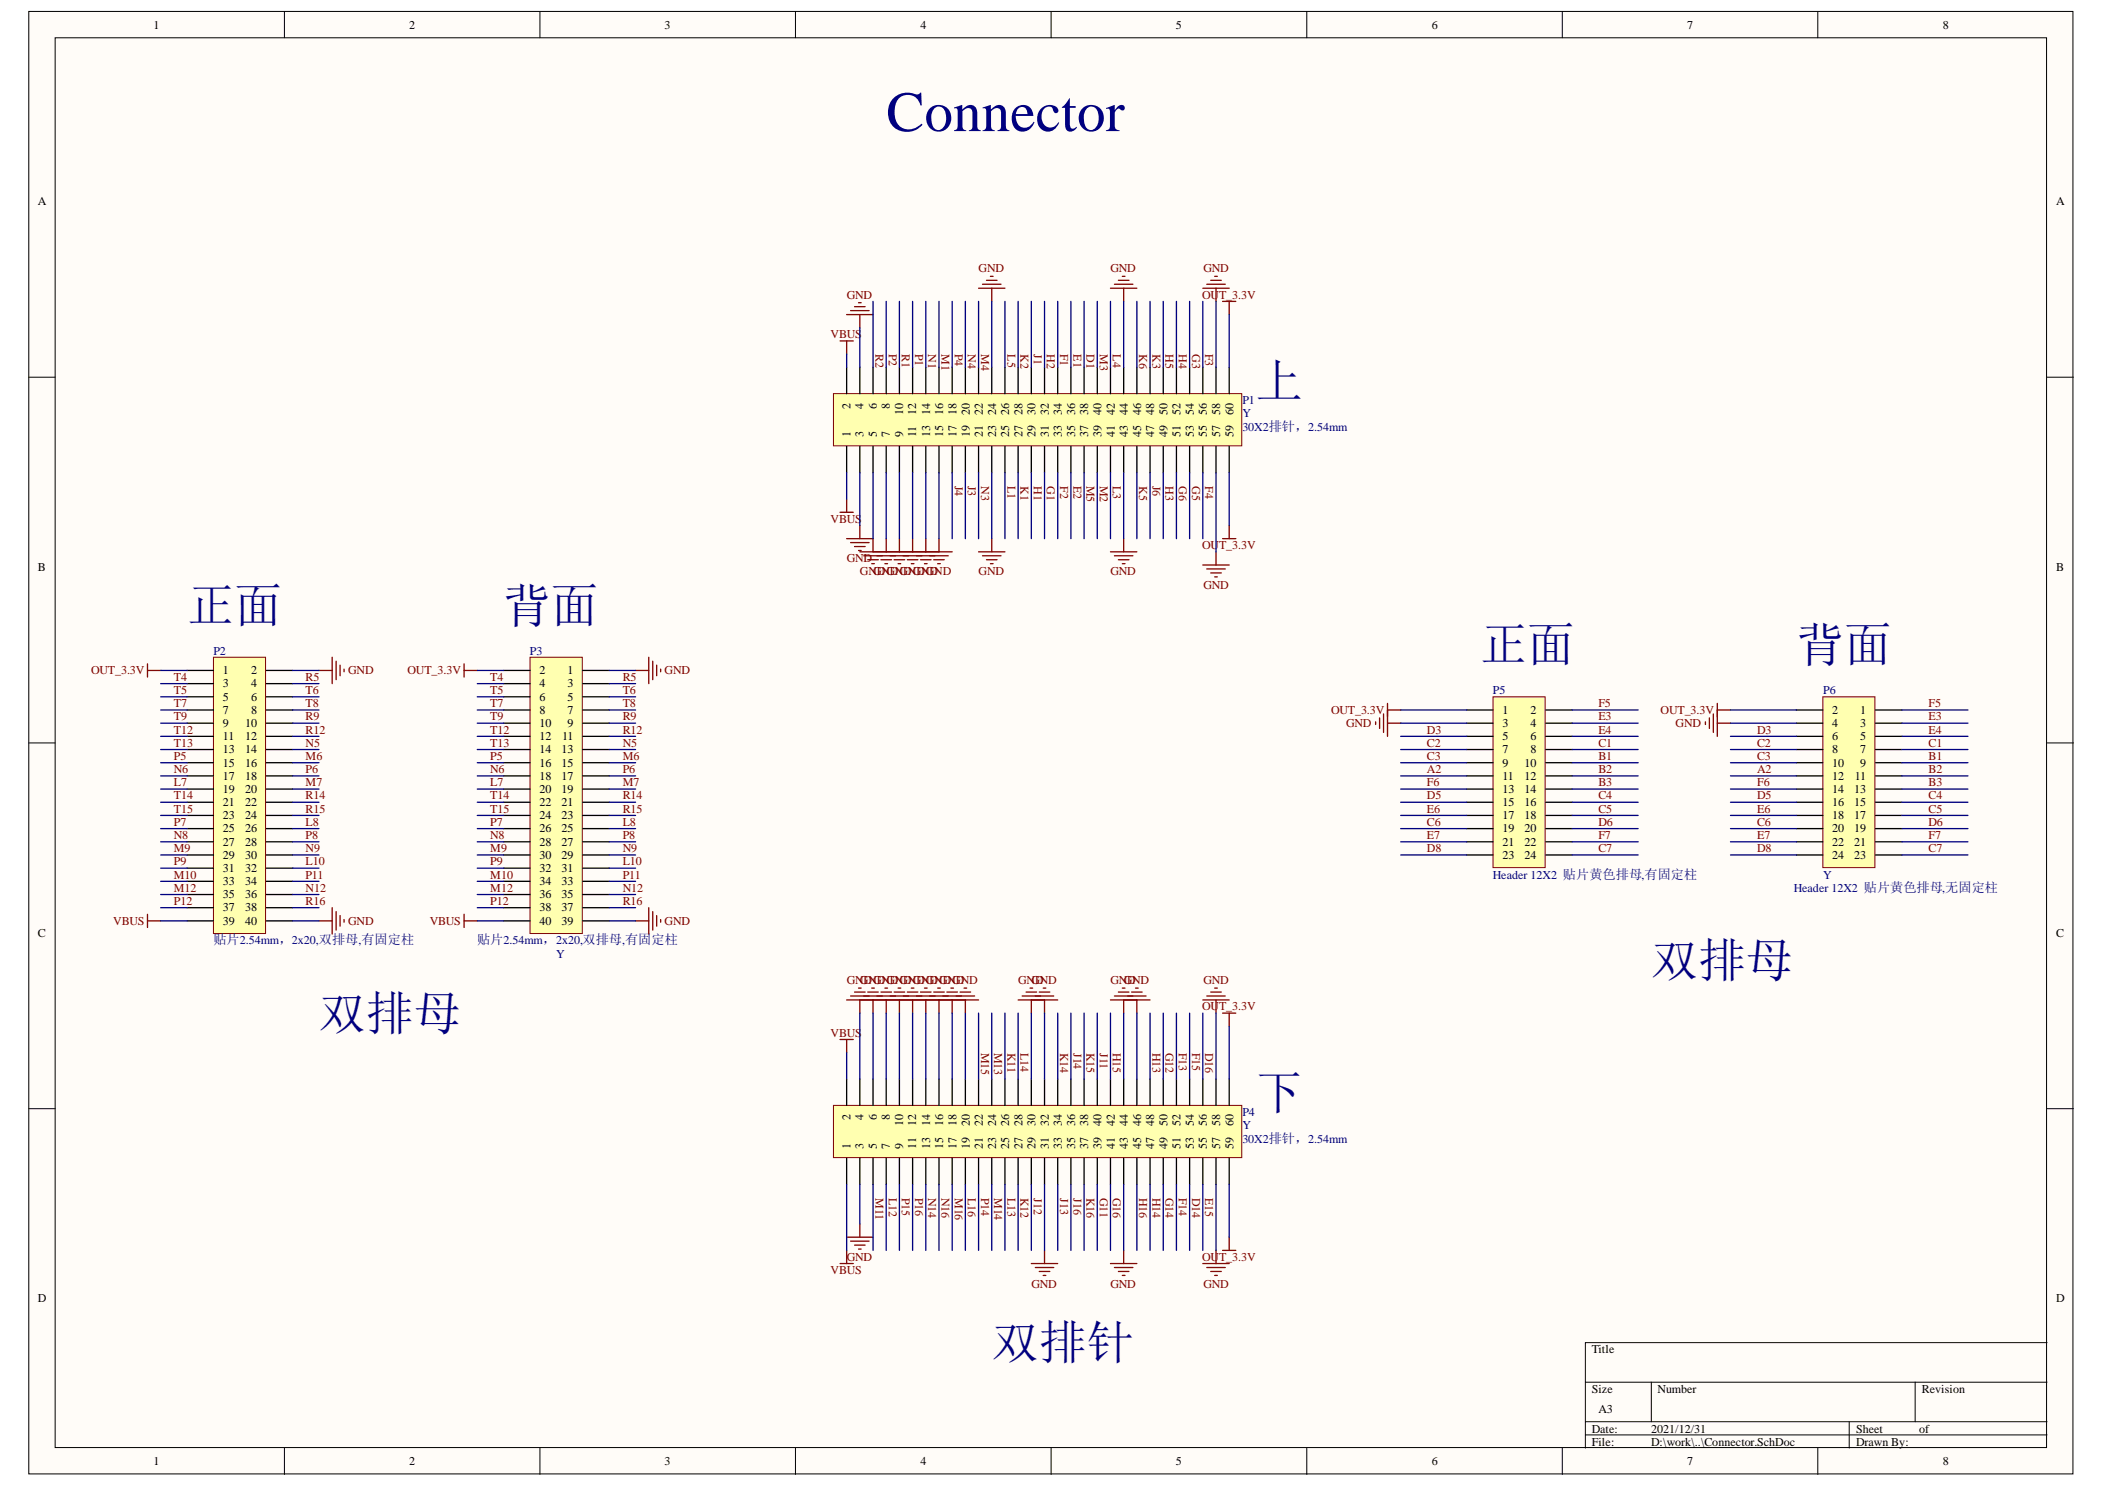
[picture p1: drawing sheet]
<svg xmlns="http://www.w3.org/2000/svg" width="297mm" height="210mm" viewBox="0 0 297 210" stroke-linecap="round" stroke-linejoin="round" font-family="sans-serif">
<defs><g id="words">
<text font-size="8" fill="#000080" x="125.1" y="18.5">Connector</text>
<g font-size="6.7" fill="#000080">
<text x="177.2" y="56.1">上</text>
<text x="26.4" y="87.7">正面</text>
<text x="71" y="87.7">背面</text>
<text x="208.8" y="93.3">正面</text>
<text x="253.5" y="93.3">背面</text>
<text x="233" y="137.9">双排母</text>
<text x="45" y="145.3">双排母</text>
<text x="177.2" y="156.5">下</text>
<text x="140" y="191.8">双排针</text>
</g>
<g font-size="1.9" fill="#000080">
<text x="30.1" y="133.2">贴片2.54mm，2x20,双排母,有固定柱</text>
<text x="67.3" y="133.2">贴片2.54mm，2x20,双排母,有固定柱</text>
</g>
<g font-size="1.7">
<text x="21.6" y="4">1</text>
<text x="57.8" y="4">2</text>
<text x="93.8" y="4">3</text>
<text x="129.9" y="4">4</text>
<text x="165.9" y="4">5</text>
<text x="202" y="4">6</text>
<text x="238.1" y="4">7</text>
<text x="274.2" y="4">8</text>
<text x="5.3" y="28.9">A</text>
<text x="290.2" y="28.9">A</text>
<text x="120" y="57.7" transform="rotate(-90 120 57.7)">2</text>
<text x="121.9" y="57.7" transform="rotate(-90 121.9 57.7)">4</text>
<text x="123.7" y="57.7" transform="rotate(-90 123.7 57.7)">6</text>
<text x="125.6" y="57.7" transform="rotate(-90 125.6 57.7)">8</text>
<text x="127.4" y="58.5" transform="rotate(-90 127.4 58.5)">10</text>
<text x="129.3" y="58.5" transform="rotate(-90 129.3 58.5)">12</text>
<text x="131.2" y="58.5" transform="rotate(-90 131.2 58.5)">14</text>
<text x="133.1" y="58.5" transform="rotate(-90 133.1 58.5)">16</text>
<text x="135" y="58.5" transform="rotate(-90 135 58.5)">18</text>
<text x="136.8" y="58.5" transform="rotate(-90 136.8 58.5)">20</text>
<text x="138.7" y="58.5" transform="rotate(-90 138.7 58.5)">22</text>
<text x="140.6" y="58.5" transform="rotate(-90 140.6 58.5)">24</text>
<text x="142.4" y="58.5" transform="rotate(-90 142.4 58.5)">26</text>
<text x="144.3" y="58.5" transform="rotate(-90 144.3 58.5)">28</text>
<text x="146.1" y="58.5" transform="rotate(-90 146.1 58.5)">30</text>
<text x="148" y="58.5" transform="rotate(-90 148 58.5)">32</text>
<text x="149.9" y="58.5" transform="rotate(-90 149.9 58.5)">34</text>
<text x="151.7" y="58.5" transform="rotate(-90 151.7 58.5)">36</text>
<text x="153.6" y="58.5" transform="rotate(-90 153.6 58.5)">38</text>
<text x="155.4" y="58.5" transform="rotate(-90 155.4 58.5)">40</text>
<text x="157.3" y="58.5" transform="rotate(-90 157.3 58.5)">42</text>
<text x="159.2" y="58.5" transform="rotate(-90 159.2 58.5)">44</text>
<text x="161" y="58.5" transform="rotate(-90 161 58.5)">46</text>
<text x="162.9" y="58.5" transform="rotate(-90 162.9 58.5)">48</text>
<text x="164.7" y="58.5" transform="rotate(-90 164.7 58.5)">50</text>
<text x="166.6" y="58.5" transform="rotate(-90 166.6 58.5)">52</text>
<text x="168.5" y="58.5" transform="rotate(-90 168.5 58.5)">54</text>
<text x="170.3" y="58.5" transform="rotate(-90 170.3 58.5)">56</text>
<text x="172.2" y="58.5" transform="rotate(-90 172.2 58.5)">58</text>
<text x="174" y="58.5" transform="rotate(-90 174 58.5)">60</text>
<text x="120" y="61.7" transform="rotate(-90 120 61.7)">1</text>
<text x="121.9" y="61.7" transform="rotate(-90 121.9 61.7)">3</text>
<text x="123.7" y="61.7" transform="rotate(-90 123.7 61.7)">5</text>
<text x="125.6" y="61.7" transform="rotate(-90 125.6 61.7)">7</text>
<text x="127.4" y="61.7" transform="rotate(-90 127.4 61.7)">9</text>
<text x="129.3" y="61.7" transform="rotate(-90 129.3 61.7)">11</text>
<text x="131.2" y="61.7" transform="rotate(-90 131.2 61.7)">13</text>
<text x="133.1" y="61.7" transform="rotate(-90 133.1 61.7)">15</text>
<text x="135" y="61.7" transform="rotate(-90 135 61.7)">17</text>
<text x="136.8" y="61.7" transform="rotate(-90 136.8 61.7)">19</text>
<text x="138.7" y="61.7" transform="rotate(-90 138.7 61.7)">21</text>
<text x="140.6" y="61.7" transform="rotate(-90 140.6 61.7)">23</text>
<text x="142.4" y="61.7" transform="rotate(-90 142.4 61.7)">25</text>
<text x="144.3" y="61.7" transform="rotate(-90 144.3 61.7)">27</text>
<text x="146.1" y="61.7" transform="rotate(-90 146.1 61.7)">29</text>
<text x="148" y="61.7" transform="rotate(-90 148 61.7)">31</text>
<text x="149.9" y="61.7" transform="rotate(-90 149.9 61.7)">33</text>
<text x="151.7" y="61.7" transform="rotate(-90 151.7 61.7)">35</text>
<text x="153.6" y="61.7" transform="rotate(-90 153.6 61.7)">37</text>
<text x="155.4" y="61.7" transform="rotate(-90 155.4 61.7)">39</text>
<text x="157.3" y="61.7" transform="rotate(-90 157.3 61.7)">41</text>
<text x="159.2" y="61.7" transform="rotate(-90 159.2 61.7)">43</text>
<text x="161" y="61.7" transform="rotate(-90 161 61.7)">45</text>
<text x="162.9" y="61.7" transform="rotate(-90 162.9 61.7)">47</text>
<text x="164.7" y="61.7" transform="rotate(-90 164.7 61.7)">49</text>
<text x="166.6" y="61.7" transform="rotate(-90 166.6 61.7)">51</text>
<text x="168.5" y="61.7" transform="rotate(-90 168.5 61.7)">53</text>
<text x="170.3" y="61.7" transform="rotate(-90 170.3 61.7)">55</text>
<text x="172.2" y="61.7" transform="rotate(-90 172.2 61.7)">57</text>
<text x="174" y="61.7" transform="rotate(-90 174 61.7)">59</text>
<text x="5.3" y="80.5">B</text>
<text x="290.2" y="80.5">B</text>
<text x="31.5" y="95.1">1</text>
<text x="35.4" y="95.1">2</text>
<text x="76.1" y="95.1">2</text>
<text x="80.1" y="95.1">1</text>
<text x="31.5" y="97">3</text>
<text x="31.5" y="98.8">5</text>
<text x="31.5" y="100.7">7</text>
<text x="35.4" y="97">4</text>
<text x="35.4" y="98.8">6</text>
<text x="35.4" y="100.7">8</text>
<text x="76.1" y="97">4</text>
<text x="76.1" y="98.8">6</text>
<text x="76.1" y="100.7">8</text>
<text x="80.1" y="97">3</text>
<text x="80.1" y="98.8">5</text>
<text x="80.1" y="100.7">7</text>
<text x="212" y="100.7">1</text>
<text x="216" y="100.7">2</text>
<text x="258.5" y="100.7">2</text>
<text x="262.5" y="100.7">1</text>
<text x="31.5" y="102.6">9</text>
<text x="31.5" y="104.4">11</text>
<text x="31.5" y="106.3">13</text>
<text x="34.6" y="102.6">10</text>
<text x="34.6" y="104.4">12</text>
<text x="34.6" y="106.3">14</text>
<text x="76.1" y="102.6">10</text>
<text x="76.1" y="104.4">12</text>
<text x="76.1" y="106.3">14</text>
<text x="79.2" y="106.3">13</text>
<text x="79.3" y="104.4">11</text>
<text x="80.1" y="102.6">9</text>
<text x="212" y="102.6">3</text>
<text x="212" y="104.4">5</text>
<text x="212" y="106.3">7</text>
<text x="216" y="102.6">4</text>
<text x="216" y="104.4">6</text>
<text x="216" y="106.3">8</text>
<text x="258.5" y="102.6">4</text>
<text x="258.5" y="104.4">6</text>
<text x="258.5" y="106.3">8</text>
<text x="262.5" y="102.6">3</text>
<text x="262.5" y="104.4">5</text>
<text x="262.5" y="106.3">7</text>
<text x="31.5" y="108.1">15</text>
<text x="31.5" y="110">17</text>
<text x="31.5" y="111.8">19</text>
<text x="31.5" y="113.7">21</text>
<text x="34.6" y="108.1">16</text>
<text x="34.6" y="110">18</text>
<text x="34.6" y="111.8">20</text>
<text x="34.6" y="113.7">22</text>
<text x="76.1" y="108.1">16</text>
<text x="76.1" y="110">18</text>
<text x="76.1" y="111.8">20</text>
<text x="76.1" y="113.7">22</text>
<text x="79.2" y="108.1">15</text>
<text x="79.2" y="110">17</text>
<text x="79.2" y="111.8">19</text>
<text x="79.2" y="113.7">21</text>
<text x="212" y="108.1">9</text>
<text x="212" y="110">11</text>
<text x="212" y="111.8">13</text>
<text x="212" y="113.7">15</text>
<text x="215.1" y="108.1">10</text>
<text x="215.1" y="110">12</text>
<text x="215.1" y="111.8">14</text>
<text x="215.1" y="113.7">16</text>
<text x="258.5" y="108.1">10</text>
<text x="258.5" y="110">12</text>
<text x="258.5" y="111.8">14</text>
<text x="258.5" y="113.7">16</text>
<text x="261.7" y="111.8">13</text>
<text x="261.7" y="113.7">15</text>
<text x="261.7" y="110">11</text>
<text x="262.5" y="108.1">9</text>
<text x="31.5" y="115.6">23</text>
<text x="31.5" y="117.4">25</text>
<text x="31.5" y="119.3">27</text>
<text x="34.6" y="115.6">24</text>
<text x="34.6" y="117.4">26</text>
<text x="34.6" y="119.3">28</text>
<text x="76.1" y="115.6">24</text>
<text x="76.1" y="117.4">26</text>
<text x="76.1" y="119.3">28</text>
<text x="79.2" y="115.6">23</text>
<text x="79.2" y="117.4">25</text>
<text x="79.2" y="119.3">27</text>
<text x="212" y="115.6">17</text>
<text x="212" y="117.4">19</text>
<text x="212" y="119.3">21</text>
<text x="215.1" y="115.6">18</text>
<text x="215.1" y="117.4">20</text>
<text x="215.1" y="119.3">22</text>
<text x="258.5" y="115.6">18</text>
<text x="258.5" y="117.4">20</text>
<text x="258.5" y="119.3">22</text>
<text x="261.7" y="115.6">17</text>
<text x="261.7" y="117.4">19</text>
<text x="261.7" y="119.3">21</text>
<text x="31.5" y="121.1">29</text>
<text x="31.5" y="123">31</text>
<text x="31.5" y="124.9">33</text>
<text x="34.6" y="121.1">30</text>
<text x="34.6" y="123">32</text>
<text x="34.6" y="124.9">34</text>
<text x="76.1" y="121.1">30</text>
<text x="76.1" y="123">32</text>
<text x="76.1" y="124.9">34</text>
<text x="79.2" y="121.1">29</text>
<text x="79.2" y="123">31</text>
<text x="79.2" y="124.9">33</text>
<text x="212" y="121.1">23</text>
<text x="215.1" y="121.1">24</text>
<text x="258.5" y="121.1">24</text>
<text x="261.7" y="121.1">23</text>
<text x="31.5" y="126.7">35</text>
<text x="31.5" y="128.6">37</text>
<text x="31.5" y="130.4">39</text>
<text x="34.6" y="126.7">36</text>
<text x="34.6" y="128.6">38</text>
<text x="34.6" y="130.4">40</text>
<text x="76.1" y="126.7">36</text>
<text x="76.1" y="128.6">38</text>
<text x="76.1" y="130.4">40</text>
<text x="79.2" y="126.7">35</text>
<text x="79.2" y="128.6">37</text>
<text x="79.2" y="130.4">39</text>
<text x="5.3" y="132.1">C</text>
<text x="290.2" y="132.1">C</text>
<text x="120" y="158.1" transform="rotate(-90 120 158.1)">2</text>
<text x="121.9" y="158.1" transform="rotate(-90 121.9 158.1)">4</text>
<text x="123.7" y="158.1" transform="rotate(-90 123.7 158.1)">6</text>
<text x="125.6" y="158.1" transform="rotate(-90 125.6 158.1)">8</text>
<text x="127.4" y="158.9" transform="rotate(-90 127.4 158.9)">10</text>
<text x="129.3" y="158.9" transform="rotate(-90 129.3 158.9)">12</text>
<text x="131.2" y="158.9" transform="rotate(-90 131.2 158.9)">14</text>
<text x="133.1" y="158.9" transform="rotate(-90 133.1 158.9)">16</text>
<text x="135" y="158.9" transform="rotate(-90 135 158.9)">18</text>
<text x="136.8" y="158.9" transform="rotate(-90 136.8 158.9)">20</text>
<text x="138.7" y="158.9" transform="rotate(-90 138.7 158.9)">22</text>
<text x="140.6" y="158.9" transform="rotate(-90 140.6 158.9)">24</text>
<text x="142.4" y="158.9" transform="rotate(-90 142.4 158.9)">26</text>
<text x="144.3" y="158.9" transform="rotate(-90 144.3 158.9)">28</text>
<text x="146.1" y="158.9" transform="rotate(-90 146.1 158.9)">30</text>
<text x="148" y="158.9" transform="rotate(-90 148 158.9)">32</text>
<text x="149.9" y="158.9" transform="rotate(-90 149.9 158.9)">34</text>
<text x="151.7" y="158.9" transform="rotate(-90 151.7 158.9)">36</text>
<text x="153.6" y="158.9" transform="rotate(-90 153.6 158.9)">38</text>
<text x="155.4" y="158.9" transform="rotate(-90 155.4 158.9)">40</text>
<text x="157.3" y="158.9" transform="rotate(-90 157.3 158.9)">42</text>
<text x="159.2" y="158.9" transform="rotate(-90 159.2 158.9)">44</text>
<text x="161" y="158.9" transform="rotate(-90 161 158.9)">46</text>
<text x="162.9" y="158.9" transform="rotate(-90 162.9 158.9)">48</text>
<text x="164.7" y="158.9" transform="rotate(-90 164.7 158.9)">50</text>
<text x="166.6" y="158.9" transform="rotate(-90 166.6 158.9)">52</text>
<text x="168.5" y="158.9" transform="rotate(-90 168.5 158.9)">54</text>
<text x="170.3" y="158.9" transform="rotate(-90 170.3 158.9)">56</text>
<text x="172.2" y="158.9" transform="rotate(-90 172.2 158.9)">58</text>
<text x="174" y="158.9" transform="rotate(-90 174 158.9)">60</text>
<text x="120" y="162" transform="rotate(-90 120 162)">1</text>
<text x="121.9" y="162" transform="rotate(-90 121.9 162)">3</text>
<text x="123.7" y="162" transform="rotate(-90 123.7 162)">5</text>
<text x="125.6" y="162" transform="rotate(-90 125.6 162)">7</text>
<text x="127.4" y="162" transform="rotate(-90 127.4 162)">9</text>
<text x="129.3" y="162" transform="rotate(-90 129.3 162)">11</text>
<text x="131.2" y="162" transform="rotate(-90 131.2 162)">13</text>
<text x="133.1" y="162" transform="rotate(-90 133.1 162)">15</text>
<text x="135" y="162" transform="rotate(-90 135 162)">17</text>
<text x="136.8" y="162" transform="rotate(-90 136.8 162)">19</text>
<text x="138.7" y="162" transform="rotate(-90 138.7 162)">21</text>
<text x="140.6" y="162" transform="rotate(-90 140.6 162)">23</text>
<text x="142.4" y="162" transform="rotate(-90 142.4 162)">25</text>
<text x="144.3" y="162" transform="rotate(-90 144.3 162)">27</text>
<text x="146.1" y="162" transform="rotate(-90 146.1 162)">29</text>
<text x="148" y="162" transform="rotate(-90 148 162)">31</text>
<text x="149.9" y="162" transform="rotate(-90 149.9 162)">33</text>
<text x="151.7" y="162" transform="rotate(-90 151.7 162)">35</text>
<text x="153.6" y="162" transform="rotate(-90 153.6 162)">37</text>
<text x="155.4" y="162" transform="rotate(-90 155.4 162)">39</text>
<text x="157.3" y="162" transform="rotate(-90 157.3 162)">41</text>
<text x="159.2" y="162" transform="rotate(-90 159.2 162)">43</text>
<text x="161" y="162" transform="rotate(-90 161 162)">45</text>
<text x="162.9" y="162" transform="rotate(-90 162.9 162)">47</text>
<text x="164.7" y="162" transform="rotate(-90 164.7 162)">49</text>
<text x="166.6" y="162" transform="rotate(-90 166.6 162)">51</text>
<text x="168.5" y="162" transform="rotate(-90 168.5 162)">53</text>
<text x="170.3" y="162" transform="rotate(-90 170.3 162)">55</text>
<text x="172.2" y="162" transform="rotate(-90 172.2 162)">57</text>
<text x="174" y="162" transform="rotate(-90 174 162)">59</text>
<text x="5.3" y="183.7">D</text>
<text x="290.2" y="183.7">D</text>
<text x="224.6" y="190.9">Title</text>
<text x="224.6" y="196.5">Size</text>
<text x="233.9" y="196.5">Number</text>
<text x="271.2" y="196.5">Revision</text>
<text x="224.6" y="202.1">Date:</text>
<text x="224.6" y="203.9">File:</text>
<text x="225.5" y="199.3">A3</text>
<text x="233" y="202.1">2021/12/31</text>
<text x="233" y="203.9">D:\work\..\Connector.SchDoc</text>
<text x="261.9" y="202.1">Sheet</text>
<text x="261.9" y="203.9">Drawn By:</text>
<text x="270.8" y="202.1">of</text>
<text x="21.6" y="206.7">1</text>
<text x="57.8" y="206.7">2</text>
<text x="93.8" y="206.7">3</text>
<text x="129.9" y="206.7">4</text>
<text x="165.9" y="206.7">5</text>
<text x="202" y="206.7">6</text>
<text x="238.1" y="206.7">7</text>
<text x="274.2" y="206.7">8</text>
</g>
<g font-size="1.7" fill="#800000">
<text x="138.1" y="38.4">GND</text>
<text x="156.7" y="38.4">GND</text>
<text x="169.8" y="38.4">GND</text>
<text x="117.2" y="47.7">VBUS</text>
<text x="119.5" y="42.1">GND</text>
<text x="169.6" y="42.1">OUT_3.3V</text>
<text x="123.6" y="49.9" transform="rotate(90 123.6 49.9)">R2</text>
<text x="125.4" y="49.9" transform="rotate(90 125.4 49.9)">P2</text>
<text x="127.3" y="49.9" transform="rotate(90 127.3 49.9)">R1</text>
<text x="129.1" y="49.9" transform="rotate(90 129.1 49.9)">P1</text>
<text x="131" y="49.9" transform="rotate(90 131 49.9)">N1</text>
<text x="132.9" y="49.9" transform="rotate(90 132.9 49.9)">M1</text>
<text x="134.7" y="49.9" transform="rotate(90 134.7 49.9)">P4</text>
<text x="136.6" y="49.9" transform="rotate(90 136.6 49.9)">N4</text>
<text x="138.4" y="49.9" transform="rotate(90 138.4 49.9)">M4</text>
<text x="142.2" y="49.9" transform="rotate(90 142.2 49.9)">L5</text>
<text x="144" y="49.9" transform="rotate(90 144 49.9)">K2</text>
<text x="145.9" y="49.9" transform="rotate(90 145.9 49.9)">J1</text>
<text x="147.7" y="49.9" transform="rotate(90 147.7 49.9)">H2</text>
<text x="149.6" y="49.9" transform="rotate(90 149.6 49.9)">F1</text>
<text x="151.5" y="49.9" transform="rotate(90 151.5 49.9)">E1</text>
<text x="153.3" y="49.9" transform="rotate(90 153.3 49.9)">D1</text>
<text x="155.2" y="49.9" transform="rotate(90 155.2 49.9)">M3</text>
<text x="157" y="49.9" transform="rotate(90 157 49.9)">L4</text>
<text x="160.8" y="49.9" transform="rotate(90 160.8 49.9)">K6</text>
<text x="162.6" y="49.9" transform="rotate(90 162.6 49.9)">K3</text>
<text x="164.5" y="49.9" transform="rotate(90 164.5 49.9)">H5</text>
<text x="166.3" y="49.9" transform="rotate(90 166.3 49.9)">H4</text>
<text x="168.2" y="49.9" transform="rotate(90 168.2 49.9)">G3</text>
<text x="170.1" y="49.9" transform="rotate(90 170.1 49.9)">F3</text>
<text x="134.7" y="68.5" transform="rotate(90 134.7 68.5)">J4</text>
<text x="136.6" y="68.5" transform="rotate(90 136.6 68.5)">J3</text>
<text x="138.4" y="68.5" transform="rotate(90 138.4 68.5)">N3</text>
<text x="142.2" y="68.5" transform="rotate(90 142.2 68.5)">L1</text>
<text x="144" y="68.5" transform="rotate(90 144 68.5)">K1</text>
<text x="145.9" y="68.5" transform="rotate(90 145.9 68.5)">H1</text>
<text x="147.7" y="68.5" transform="rotate(90 147.7 68.5)">G1</text>
<text x="149.6" y="68.5" transform="rotate(90 149.6 68.5)">F2</text>
<text x="151.5" y="68.5" transform="rotate(90 151.5 68.5)">E2</text>
<text x="153.3" y="68.5" transform="rotate(90 153.3 68.5)">M5</text>
<text x="155.2" y="68.5" transform="rotate(90 155.2 68.5)">M2</text>
<text x="157" y="68.5" transform="rotate(90 157 68.5)">L3</text>
<text x="160.8" y="68.5" transform="rotate(90 160.8 68.5)">K5</text>
<text x="162.6" y="68.5" transform="rotate(90 162.6 68.5)">J6</text>
<text x="164.5" y="68.5" transform="rotate(90 164.5 68.5)">H3</text>
<text x="166.3" y="68.5" transform="rotate(90 166.3 68.5)">G6</text>
<text x="168.2" y="68.5" transform="rotate(90 168.2 68.5)">G5</text>
<text x="170.1" y="68.5" transform="rotate(90 170.1 68.5)">F4</text>
<text x="117.2" y="73.7">VBUS</text>
<text x="169.6" y="77.5">OU</text>
<text x="172" y="77.5">T_3.3V</text>
<text x="119.5" y="79.3">GND</text>
<text x="121.4" y="81.2">GNGDNGDNGDNGDNGDND</text>
<text x="138.1" y="81.2">GND</text>
<text x="156.7" y="81.2">GND</text>
<text x="169.8" y="83">GND</text>
<text x="12.9" y="95.1">OUT_3.3V</text>
<text x="49.1" y="95.1">GND</text>
<text x="57.5" y="95.1">OUT_3.3V</text>
<text x="93.8" y="95.1">GND</text>
<text x="24.5" y="96">T4</text>
<text x="24.5" y="97.9">T5</text>
<text x="24.5" y="99.8">T7</text>
<text x="24.5" y="101.6">T9</text>
<text x="43.1" y="96">R5</text>
<text x="43.1" y="97.9">T6</text>
<text x="43.1" y="99.8">T8</text>
<text x="43.1" y="101.6">R9</text>
<text x="69.2" y="96">T4</text>
<text x="69.2" y="97.9">T5</text>
<text x="69.2" y="99.8">T7</text>
<text x="69.2" y="101.6">T9</text>
<text x="87.9" y="96">R5</text>
<text x="87.9" y="97.9">T6</text>
<text x="87.9" y="99.8">T8</text>
<text x="87.9" y="101.6">R9</text>
<text x="187.8" y="100.7">OUT_3.3V</text>
<text x="225.5" y="101.6">E3</text>
<text x="225.5" y="99.8">F5</text>
<text x="234.3" y="100.7">OUT_3.3V</text>
<text x="272.1" y="101.6">E3</text>
<text x="272.1" y="99.8">F5</text>
<text x="24.5" y="103.5">T12</text>
<text x="24.5" y="105.3">T13</text>
<text x="24.5" y="107.2">P5</text>
<text x="43.1" y="103.5">R12</text>
<text x="43.1" y="105.3">N5</text>
<text x="43.1" y="107.2">M6</text>
<text x="69.2" y="103.5">T12</text>
<text x="69.2" y="105.3">T13</text>
<text x="69.2" y="107.2">P5</text>
<text x="87.9" y="103.5">R12</text>
<text x="87.9" y="105.3">N5</text>
<text x="87.9" y="107.2">M6</text>
<text x="189.9" y="102.6">GND</text>
<text x="201.4" y="103.5">D3</text>
<text x="201.4" y="105.3">C2</text>
<text x="201.4" y="107.2">C3</text>
<text x="225.5" y="103.5">E4</text>
<text x="225.5" y="105.3">C1</text>
<text x="225.5" y="107.2">B1</text>
<text x="236.5" y="102.6">GND</text>
<text x="248" y="103.5">D3</text>
<text x="248" y="105.3">C2</text>
<text x="248" y="107.2">C3</text>
<text x="272.1" y="103.5">E4</text>
<text x="272.1" y="105.3">C1</text>
<text x="272.1" y="107.2">B1</text>
<text x="24.5" y="109.1">N6</text>
<text x="24.5" y="110.9">L7</text>
<text x="24.5" y="112.8">T14</text>
<text x="43.1" y="109.1">P6</text>
<text x="43.1" y="110.9">M7</text>
<text x="43.1" y="112.8">R14</text>
<text x="69.2" y="109.1">N6</text>
<text x="69.2" y="110.9">L7</text>
<text x="69.2" y="112.8">T14</text>
<text x="87.9" y="109.1">P6</text>
<text x="87.9" y="110.9">M7</text>
<text x="87.9" y="112.8">R14</text>
<text x="201.4" y="109.1">A2</text>
<text x="201.4" y="110.9">F6</text>
<text x="201.4" y="112.8">D5</text>
<text x="225.5" y="110.9">B3</text>
<text x="225.5" y="109.1">B2</text>
<text x="225.5" y="112.8">C4</text>
<text x="248" y="109.1">A2</text>
<text x="248" y="110.9">F6</text>
<text x="248" y="112.8">D5</text>
<text x="272.1" y="110.9">B3</text>
<text x="272.1" y="109.1">B2</text>
<text x="272.1" y="112.8">C4</text>
<text x="24.5" y="114.6">T15</text>
<text x="24.5" y="116.5">P7</text>
<text x="24.5" y="118.4">N8</text>
<text x="43.1" y="114.6">R15</text>
<text x="43.1" y="116.5">L8</text>
<text x="43.1" y="118.4">P8</text>
<text x="69.2" y="114.6">T15</text>
<text x="69.2" y="116.5">P7</text>
<text x="69.2" y="118.4">N8</text>
<text x="87.9" y="114.6">R15</text>
<text x="87.9" y="116.5">L8</text>
<text x="87.9" y="118.4">P8</text>
<text x="201.4" y="118.4">E7</text>
<text x="201.4" y="114.6">E6</text>
<text x="201.4" y="116.5">C6</text>
<text x="225.5" y="114.6">C5</text>
<text x="225.5" y="118.4">F7</text>
<text x="225.5" y="116.5">D6</text>
<text x="248" y="118.4">E7</text>
<text x="248" y="114.6">E6</text>
<text x="248" y="116.5">C6</text>
<text x="272.1" y="114.6">C5</text>
<text x="272.1" y="118.4">F7</text>
<text x="272.1" y="116.5">D6</text>
<text x="24.5" y="120.2">M9</text>
<text x="24.5" y="122.1">P9</text>
<text x="24.5" y="123.9">M10</text>
<text x="24.5" y="125.8">M12</text>
<text x="43.1" y="120.2">N9</text>
<text x="43.1" y="122.1">L10</text>
<text x="43.1" y="123.9">P11</text>
<text x="43.1" y="125.8">N12</text>
<text x="69.2" y="120.2">M9</text>
<text x="69.2" y="122.1">P9</text>
<text x="69.2" y="123.9">M10</text>
<text x="69.2" y="125.8">M12</text>
<text x="87.9" y="120.2">N9</text>
<text x="87.9" y="122.1">L10</text>
<text x="87.9" y="123.9">P11</text>
<text x="87.9" y="125.8">N12</text>
<text x="201.4" y="120.2">D8</text>
<text x="225.5" y="120.2">C7</text>
<text x="248" y="120.2">D8</text>
<text x="272.1" y="120.2">C7</text>
<text x="16" y="130.4">VBUS</text>
<text x="24.5" y="127.6">P12</text>
<text x="43.1" y="127.6">R16</text>
<text x="49.1" y="130.4">GND</text>
<text x="60.6" y="130.4">VBUS</text>
<text x="69.2" y="127.6">P12</text>
<text x="87.9" y="127.6">R16</text>
<text x="93.8" y="130.4">GND</text>
<text x="119.5" y="138.8">GNGDNGDNGDNGDNGDNGDNGDNGDND</text>
<text x="143.7" y="138.8">GNGDND</text>
<text x="156.7" y="138.8">GNGDND</text>
<text x="169.6" y="142.5">OUT_3.3V</text>
<text x="169.8" y="138.8">GND</text>
<text x="117.2" y="146.2">VBUS</text>
<text x="138.4" y="148.5" transform="rotate(90 138.4 148.5)">M15</text>
<text x="140.3" y="148.5" transform="rotate(90 140.3 148.5)">M13</text>
<text x="142.2" y="148.5" transform="rotate(90 142.2 148.5)">K11</text>
<text x="144" y="148.5" transform="rotate(90 144 148.5)">L14</text>
<text x="149.6" y="148.5" transform="rotate(90 149.6 148.5)">K14</text>
<text x="151.5" y="148.5" transform="rotate(90 151.5 148.5)">J14</text>
<text x="153.3" y="148.5" transform="rotate(90 153.3 148.5)">K15</text>
<text x="155.2" y="148.5" transform="rotate(90 155.2 148.5)">J11</text>
<text x="157" y="148.5" transform="rotate(90 157 148.5)">H15</text>
<text x="162.6" y="148.5" transform="rotate(90 162.6 148.5)">H13</text>
<text x="164.5" y="148.5" transform="rotate(90 164.5 148.5)">G12</text>
<text x="166.3" y="148.5" transform="rotate(90 166.3 148.5)">F13</text>
<text x="168.2" y="148.5" transform="rotate(90 168.2 148.5)">F15</text>
<text x="170.1" y="148.5" transform="rotate(90 170.1 148.5)">D16</text>
<text x="123.6" y="169" transform="rotate(90 123.6 169)">M11</text>
<text x="125.4" y="169" transform="rotate(90 125.4 169)">L12</text>
<text x="127.3" y="169" transform="rotate(90 127.3 169)">P15</text>
<text x="129.1" y="169" transform="rotate(90 129.1 169)">P16</text>
<text x="131" y="169" transform="rotate(90 131 169)">N14</text>
<text x="132.9" y="169" transform="rotate(90 132.9 169)">N16</text>
<text x="134.7" y="169" transform="rotate(90 134.7 169)">M16</text>
<text x="136.6" y="169" transform="rotate(90 136.6 169)">L16</text>
<text x="138.4" y="169" transform="rotate(90 138.4 169)">P14</text>
<text x="140.3" y="169" transform="rotate(90 140.3 169)">M14</text>
<text x="142.2" y="169" transform="rotate(90 142.2 169)">L13</text>
<text x="144" y="169" transform="rotate(90 144 169)">K12</text>
<text x="145.9" y="169" transform="rotate(90 145.9 169)">J12</text>
<text x="149.6" y="169" transform="rotate(90 149.6 169)">J13</text>
<text x="151.5" y="169" transform="rotate(90 151.5 169)">J16</text>
<text x="153.3" y="169" transform="rotate(90 153.3 169)">K16</text>
<text x="155.2" y="169" transform="rotate(90 155.2 169)">G11</text>
<text x="157" y="169" transform="rotate(90 157 169)">G16</text>
<text x="160.8" y="169" transform="rotate(90 160.8 169)">H16</text>
<text x="162.6" y="169" transform="rotate(90 162.6 169)">H14</text>
<text x="164.5" y="169" transform="rotate(90 164.5 169)">G14</text>
<text x="166.3" y="169" transform="rotate(90 166.3 169)">F14</text>
<text x="168.2" y="169" transform="rotate(90 168.2 169)">D14</text>
<text x="170.1" y="169" transform="rotate(90 170.1 169)">E15</text>
<text x="117.2" y="179.8">VBUS</text>
<text x="119.5" y="177.9">GND</text>
<text x="169.6" y="177.9">OUT_3.3V</text>
<text x="145.5" y="181.6">GND</text>
<text x="156.7" y="181.6">GND</text>
<text x="169.8" y="181.6">GND</text>
</g>
<g font-size="1.7" fill="#000080">
<text x="175.3" y="57">P1</text>
<text x="175.3" y="58.9">Y</text>
<text x="175.3" y="60.7">30X2排针，2.54mm</text>
<text x="30.1" y="92.3">P2</text>
<text x="74.8" y="92.3">P3</text>
<text x="210.7" y="97.9">P5</text>
<text x="257.3" y="97.9">P6</text>
<text x="210.7" y="123.9">Header 12X2 贴片黄色排母,有固定柱</text>
<text x="253.1" y="125.8">Header 12X2 贴片黄色排母,无固定柱</text>
<text x="257.3" y="123.9">Y</text>
<text x="78.5" y="135.1">Y</text>
<text x="175.3" y="161.2">30X2排针，2.54mm</text>
<text x="175.3" y="157.5">P4</text>
<text x="175.3" y="159.3">Y</text>
</g>
</g></defs>
<g fill="#fffcf8" stroke="#000" stroke-width=".14">
<path d="M4.1 1.6h288.4v206.3h-288.4z"/>
<path d="M7.8 5.3h281v198.9h-281z"/>
</g>
<g fill="none" stroke="#000" stroke-width=".14">
<path d="M40.1 1.6v3.7M76.2 1.6v3.7M112.2 1.6v3.7M148.3 1.6v3.7M184.4 1.6v3.7M220.5 1.6v3.7M256.5 1.6v3.7M4.1 53.2h3.7M288.9 53.2h3.7M4.1 104.8h3.7M288.9 104.8h3.7M4.1 156.4h3.7"/>
<path d="M288.9 156.4h3.7M223.7 195h65.2M233 195v5.6M270.3 195v5.6M288.9 189.4h-65.2v14.9M40.1 204.3v3.7M76.2 204.3v3.7M112.2 204.3v3.7M148.3 204.3v3.7M184.4 204.3v3.7M220.5 204.3v3.7M223.7 200.6h65.2"/>
<path d="M223.7 202.4h65.2M256.5 204.3v3.7M260.9 200.6v3.7"/>
</g>
<path d="M30.1 92.7h7.4v39h-7.4z" fill="#ffffb0" stroke="#800000" stroke-width=".14"/>
<g fill="none" stroke="#000" stroke-width=".19">
<path d="M26.4 94.6h3.7M26.4 96.4h3.7M26.4 98.3h3.7M37.6 94.6h3.7M37.6 96.4h3.7M37.6 98.3h3.7M26.4 100.2h3.7M26.4 102h3.7M26.4 103.9h3.7M26.4 105.7h3.7M26.4 107.6h3.7M26.4 109.4h3.7"/>
<path d="M26.4 111.3h3.7M26.4 113.2h3.7M26.4 115h3.7M26.4 116.9h3.7M26.4 118.7h3.7M37.6 100.2h3.7M37.6 102h3.7M37.6 103.9h3.7M37.6 105.7h3.7M37.6 107.6h3.7M37.6 109.4h3.7M37.6 111.3h3.7"/>
<path d="M37.6 113.2h3.7M37.6 115h3.7M37.6 116.9h3.7M37.6 118.7h3.7M26.4 120.6h3.7M26.4 122.5h3.7M26.4 124.3h3.7M26.4 126.2h3.7M26.4 128h3.7M26.4 129.9h3.7M37.6 120.6h3.7M37.6 122.5h3.7"/>
<path d="M37.6 124.3h3.7M37.6 126.2h3.7M37.6 128h3.7M37.6 129.9h3.7"/>
</g>
<path d="M74.8 92.7h7.4v39h-7.4z" fill="#ffffb0" stroke="#800000" stroke-width=".14"/>
<g fill="none" stroke="#000" stroke-width=".19">
<path d="M71.1 94.6h3.7M71.1 96.4h3.7M71.1 98.3h3.7M82.2 94.6h3.8M82.2 96.4h3.8M82.2 98.3h3.8M71.1 100.2h3.7M71.1 102h3.7M71.1 103.9h3.7M71.1 105.7h3.7M71.1 107.6h3.7M71.1 109.4h3.7"/>
<path d="M71.1 111.3h3.7M71.1 113.2h3.7M71.1 115h3.7M71.1 116.9h3.7M71.1 118.7h3.7M82.2 100.2h3.8M82.2 102h3.8M82.2 103.9h3.8M82.2 105.7h3.8M82.2 107.6h3.8M82.2 109.4h3.8M82.2 111.3h3.8"/>
<path d="M82.2 113.2h3.8M82.2 115h3.8M82.2 116.9h3.8M82.2 118.7h3.8M71.1 120.6h3.7M71.1 122.5h3.7M71.1 124.3h3.7M71.1 126.2h3.7M71.1 128h3.7M71.1 129.9h3.7M82.2 120.6h3.8M82.2 122.5h3.8"/>
<path d="M82.2 124.3h3.8M82.2 126.2h3.8M82.2 128h3.8M82.2 129.9h3.8"/>
</g>
<g fill="none" stroke="#800000" stroke-width=".19">
<path d="M139.2 39.5h1.5M139.8 39h.3M157.8 39.5h1.5M158.4 39h.3M170.8 39.5h1.5M171.4 39h.4M118.5 48.1h1.9M119.5 44.4h3.7M119.5 48.1v1.9M120 43.8h2.6M120.6 43.3h1.5M121.1 42.7h.4"/>
<path d="M121.3 44.4v1.8M138.1 40.7h3.7M138.6 40.1h2.7M139.9 40.7v1.8M156.7 40.7h3.7M157.3 40.1h2.6M158.6 40.7v1.8M169.7 40.7h3.8M170.3 40.1h2.6M171.6 40.7v1.8M172.5 42.5h1.9M173.5 42.5v1.9"/>
<path d="M20.8 94.6h1.9M20.8 93.6v1.9M45 94.6h1.9M46.9 92.7v3.7M47.4 93.3v2.6M48 93.8v1.5M48.5 94.4v.4M65.5 93.6v1.9M65.5 94.6h1.8M89.7 94.6h1.8M91.5 92.7v3.7M92.1 93.3v2.6"/>
<path d="M92.7 93.8v1.5M93.2 94.4v.4M20.8 129v1.8M20.8 129.9h1.9M45 129.9h1.9M46.9 128v3.8M47.4 128.6v2.6M48 129.2v1.4M48.5 129.7v.4M65.5 129v1.8M65.5 129.9h1.8M89.7 129.9h1.8"/>
<path d="M91.5 128v3.8M92.1 128.6v2.6M92.7 129.2v1.4M93.2 129.7v.4"/>
</g>
<path d="M117.6 55.5h57.6v7.4h-57.6z" fill="#ffffb0" stroke="#800000" stroke-width=".14"/>
<g fill="none" stroke="#000" stroke-width=".19">
<path d="M119.5 51.8v3.7M121.3 51.8v3.7M123.2 51.8v3.7M125.1 51.8v3.7M126.9 51.8v3.7M128.8 51.8v3.7M130.6 51.8v3.7M132.5 51.8v3.7M134.4 51.8v3.7M136.2 51.8v3.7M138.1 51.8v3.7M139.9 51.8v3.7"/>
<path d="M141.8 51.8v3.7M143.7 51.8v3.7M145.5 51.8v3.7M147.4 51.8v3.7M149.3 51.8v3.7M151.1 51.8v3.7M153 51.8v3.7M154.8 51.8v3.7M156.7 51.8v3.7M158.6 51.8v3.7M160.4 51.8v3.7M162.3 51.8v3.7"/>
<path d="M164.1 51.8v3.7M166 51.8v3.7M167.9 51.8v3.7M169.7 51.8v3.7M171.6 51.8v3.7M173.5 51.8v3.7M119.5 63v3.7M121.3 63v3.7M123.2 63v3.7M125.1 63v3.7M126.9 63v3.7M128.8 63v3.7"/>
<path d="M130.6 63v3.7M132.5 63v3.7M134.4 63v3.7M136.2 63v3.7M138.1 63v3.7M139.9 63v3.7M141.8 63v3.7M143.7 63v3.7M145.5 63v3.7M147.4 63v3.7M149.3 63v3.7M151.1 63v3.7"/>
<path d="M153 63v3.7M154.8 63v3.7M156.7 63v3.7M158.6 63v3.7M160.4 63v3.7M162.3 63v3.7M164.1 63v3.7M166 63v3.7M167.9 63v3.7M169.7 63v3.7M171.6 63v3.7M173.5 63v3.7"/>
</g>
<g fill="none" stroke="#800000" stroke-width=".19">
<path d="M118.5 72.3h1.9M119.5 70.4v1.9M119.5 76h3.7v1.8M120 76.5h2.6M120.6 77.1h1.5M121.1 77.7h.4M121.3 74.1v1.9M121.3 77.8h13.1M121.9 78.4h11.9M122.4 79h1.5M123 79.5h.4M124.3 79h1.5"/>
<path d="M124.9 79.5h.3M125.1 76v1.8M126.2 79h1.5M126.7 79.5h.4M126.9 76v1.8M128 79h1.5M128.6 79.5h.4M128.8 76v1.8M129.9 79h1.5M130.5 79.5h.3M130.6 76v1.8M131.8 79h1.4"/>
<path d="M132.3 79.5h.4M132.5 76v1.8M138.1 77.8h3.7M138.6 78.4h2.7M139.2 79h1.5M139.8 79.5h.3M139.9 76v1.8M156.7 77.8h3.7M157.3 78.4h2.6M157.8 79h1.5M158.4 79.5h.3M158.6 76v1.8"/>
<path d="M169.7 79.7h3.8M171.6 77.8v1.9M172.5 76h1.9M173.5 74.1v1.9M170.3 80.3h2.6M170.8 80.8h1.5M171.4 81.4h.4M120.6 139.9h1.5M121.1 139.4h.4M122.4 139.9h1.5M123 139.4h.4M124.3 139.9h1.5"/>
<path d="M124.9 139.4h.3M126.2 139.9h1.5M126.7 139.4h.4M128 139.9h1.5M128.6 139.4h.4M129.9 139.9h1.5M130.5 139.4h.3M131.8 139.9h1.4M132.3 139.4h.4M133.6 139.9h1.5M134.2 139.4h.3M135.5 139.9h1.5"/>
<path d="M136 139.4h.4M144.8 139.9h1.5M145.3 139.4h.4M146.6 139.9h1.5M147.2 139.4h.4M157.8 139.9h1.5M158.4 139.4h.3M159.7 139.9h1.5M160.2 139.4h.4M170.8 139.9h1.5M171.4 139.4h.4M118.5 146.6h1.9"/>
<path d="M119.5 146.6v1.9M119.5 141.1h18.6M120 140.5h17.5M121.3 141.1v1.8M123.2 141.1v1.8M125.1 141.1v1.8M126.9 141.1v1.8M128.8 141.1v1.8M130.6 141.1v1.8M132.5 141.1v1.8M134.4 141.1v1.8M136.2 141.1v1.8"/>
<path d="M143.7 141.1h5.6M144.2 140.5h4.5M145.5 141.1v1.8M147.4 141.1v1.8M156.7 141.1h5.6M157.3 140.5h4.4M158.6 141.1v1.8M160.4 141.1v1.8M169.7 141.1h3.8M170.3 140.5h2.6M171.6 141.1v1.8M172.5 142.9h1.9"/>
<path d="M173.5 142.9v1.9"/>
</g>
<path d="M117.6 155.9h57.6v7.4h-57.6z" fill="#ffffb0" stroke="#800000" stroke-width=".14"/>
<g fill="none" stroke="#000" stroke-width=".19">
<path d="M119.5 152.2v3.7M121.3 152.2v3.7M123.2 152.2v3.7M125.1 152.2v3.7M126.9 152.2v3.7M128.8 152.2v3.7M130.6 152.2v3.7M132.5 152.2v3.7M134.4 152.2v3.7M136.2 152.2v3.7M138.1 152.2v3.7M139.9 152.2v3.7"/>
<path d="M141.8 152.2v3.7M143.7 152.2v3.7M145.5 152.2v3.7M147.4 152.2v3.7M149.3 152.2v3.7M151.1 152.2v3.7M153 152.2v3.7M154.8 152.2v3.7M156.7 152.2v3.7M158.6 152.2v3.7M160.4 152.2v3.7M162.3 152.2v3.7"/>
<path d="M164.1 152.2v3.7M166 152.2v3.7M167.9 152.2v3.7M169.7 152.2v3.7M171.6 152.2v3.7M173.5 152.2v3.7M119.5 163.4v3.7M121.3 163.4v3.7M123.2 163.4v3.7M125.1 163.4v3.7M126.9 163.4v3.7M128.8 163.4v3.7"/>
<path d="M130.6 163.4v3.7M132.5 163.4v3.7M134.4 163.4v3.7M136.2 163.4v3.7M138.1 163.4v3.7M139.9 163.4v3.7M141.8 163.4v3.7M143.7 163.4v3.7M145.5 163.4v3.7M147.4 163.4v3.7M149.3 163.4v3.7M151.1 163.4v3.7"/>
<path d="M153 163.4v3.7M154.8 163.4v3.7M156.7 163.4v3.7M158.6 163.4v3.7M160.4 163.4v3.7M162.3 163.4v3.7M164.1 163.4v3.7M166 163.4v3.7M167.9 163.4v3.7M169.7 163.4v3.7M171.6 163.4v3.7M173.5 163.4v3.7"/>
</g>
<g fill="none" stroke="#800000" stroke-width=".19">
<path d="M118.5 178.2h1.9M119.5 174.5h3.7M119.5 176.4v1.8M120 175.1h2.6M120.6 175.6h1.5M121.1 176.2h.4M121.3 172.7v1.8M145.5 178.2h3.8M146.1 178.8h2.6M146.6 179.4h1.5M147.2 179.9h.4M147.4 176.4v1.8"/>
<path d="M156.7 178.2h3.7M157.3 178.8h2.6M157.8 179.4h1.5M158.4 179.9h.3M158.6 176.4v1.8M169.7 178.2h3.8M170.3 178.8h2.6M170.8 179.4h1.5M171.4 179.9h.4M171.6 176.4v1.8M172.5 176.4h1.9M173.5 174.5v1.9"/>
</g>
<path d="M210.7 98.3h7.3v24.1h-7.3z" fill="#ffffb0" stroke="#800000" stroke-width=".14"/>
<g fill="none" stroke="#000" stroke-width=".19">
<path d="M207 100.2h3.7M207 102h3.7M207 103.9h3.7M207 105.7h3.7M207 107.6h3.7M207 109.4h3.7M207 111.3h3.7M207 113.2h3.7M207 115h3.7M207 116.9h3.7M207 118.7h3.7M218.1 100.2h3.8"/>
<path d="M218.1 102h3.8M218.1 103.9h3.8M218.1 105.7h3.8M218.1 107.6h3.8M218.1 109.4h3.8M218.1 111.3h3.8M218.1 113.2h3.8M218.1 115h3.8M218.1 116.9h3.8M218.1 118.7h3.8M207 120.6h3.7M218.1 120.6h3.8"/>
</g>
<path d="M195.8 99.2v4.7M242.3 99.2v4.7M194.1 101.8v.4M194.7 101.3v1.5M195.2 100.7v2.6M195.8 100.2h1.9M195.8 102h1.9M240.7 101.8v.4M241.2 101.3v1.5M241.8 100.7v2.6M242.3 100.2h1.9M242.3 102h1.9" fill="none" stroke="#800000" stroke-width=".19"/>
<path d="M257.2 98.3h7.4v24.1h-7.4z" fill="#ffffb0" stroke="#800000" stroke-width=".14"/>
<g fill="none" stroke="#000" stroke-width=".19">
<path d="M253.5 100.2h3.7M253.5 102h3.7M253.5 103.9h3.7M253.5 105.7h3.7M253.5 107.6h3.7M253.5 109.4h3.7M253.5 111.3h3.7M253.5 113.2h3.7M253.5 115h3.7M253.5 116.9h3.7M253.5 118.7h3.7M264.7 100.2h3.7"/>
<path d="M264.7 102h3.7M264.7 103.9h3.7M264.7 105.7h3.7M264.7 107.6h3.7M264.7 109.4h3.7M264.7 111.3h3.7M264.7 113.2h3.7M264.7 115h3.7M264.7 116.9h3.7M264.7 118.7h3.7M253.5 120.6h3.7M264.7 120.6h3.7"/>
</g>
<g fill="none" stroke="#000080" stroke-width=".19">
<path d="M119.5 50v1.8M121.3 46.2v5.6M123.2 42.5v9.3M125.1 42.5v9.3M126.9 42.5v9.3M128.8 42.5v9.3M130.6 42.5v9.3M132.5 42.5v9.3M134.4 42.5v9.3M136.2 42.5v9.3M138.1 42.5v9.3M139.9 42.5v9.3"/>
<path d="M141.8 42.5v9.3M143.7 42.5v9.3M145.5 42.5v9.3M147.4 42.5v9.3M149.3 42.5v9.3M151.1 42.5v9.3M153 42.5v9.3M154.8 42.5v9.3M156.7 42.5v9.3M158.6 42.5v9.3M160.4 42.5v9.3M162.3 42.5v9.3"/>
<path d="M164.1 42.5v9.3M166 42.5v9.3M167.9 42.5v9.3M169.7 42.5v9.3M171.6 42.5v9.3M173.5 44.4v7.4M119.5 66.7v3.7M121.3 66.7v7.4M123.2 66.7v9.3M125.1 66.7v9.3M126.9 66.7v9.3M128.8 66.7v9.3"/>
<path d="M130.6 66.7v9.3M132.5 66.7v9.3M134.4 66.7v9.3M136.2 66.7v9.3M138.1 66.7v9.3M139.9 66.7v9.3M141.8 66.7v9.3M143.7 66.7v9.3M145.5 66.7v9.3M147.4 66.7v9.3M149.3 66.7v9.3M151.1 66.7v9.3"/>
<path d="M153 66.7v9.3M154.8 66.7v9.3M156.7 66.7v9.3M158.6 66.7v9.3M160.4 66.7v9.3M162.3 66.7v9.3M164.1 66.7v9.3M166 66.7v9.3M167.9 66.7v9.3M169.7 66.7v9.3M171.6 66.7v11.1M173.5 66.7v7.4"/>
<path d="M22.7 94.6h3.7M22.7 96.4h3.7M22.7 98.3h3.7M41.3 94.6h3.7M41.3 96.4h3.7M41.3 98.3h3.7M67.3 94.6h3.8M67.3 96.4h3.8M67.3 98.3h3.8M86 94.6h3.7M86 96.4h3.7M86 98.3h3.7"/>
<path d="M22.7 100.2h3.7M22.7 102h3.7M22.7 103.9h3.7M22.7 105.7h3.7M22.7 107.6h3.7M22.7 109.4h3.7M22.7 111.3h3.7M22.7 113.2h3.7M22.7 115h3.7M22.7 116.9h3.7M22.7 118.7h3.7M41.3 100.2h3.7"/>
<path d="M41.3 102h3.7M41.3 103.9h3.7M41.3 105.7h3.7M41.3 107.6h3.7M41.3 109.4h3.7M41.3 111.3h3.7M41.3 113.2h3.7M41.3 115h3.7M41.3 116.9h3.7M41.3 118.7h3.7M67.3 100.2h3.8M67.3 102h3.8"/>
<path d="M67.3 103.9h3.8M67.3 105.7h3.8M67.3 107.6h3.8M67.3 109.4h3.8M67.3 111.3h3.8M67.3 113.2h3.8M67.3 115h3.8M67.3 116.9h3.8M67.3 118.7h3.8M86 100.2h3.7M86 102h3.7M86 103.9h3.7"/>
<path d="M86 105.7h3.7M86 107.6h3.7M86 109.4h3.7M86 111.3h3.7M86 113.2h3.7M86 115h3.7M86 116.9h3.7M86 118.7h3.7M197.7 100.2h9.3M197.7 102h9.3M197.7 103.9h9.3M197.7 105.7h9.3"/>
<path d="M197.7 107.6h9.3M197.7 109.4h9.3M197.7 111.3h9.3M197.7 113.2h9.3M197.7 115h9.3M197.7 116.9h9.3M197.7 118.7h9.3M221.9 100.2h9.3M221.9 102h9.3M221.9 103.9h9.3M221.9 105.7h9.3M221.9 107.6h9.3"/>
<path d="M221.9 109.4h9.3M221.9 111.3h9.3M221.9 113.2h9.3M221.9 115h9.3M221.9 116.9h9.3M221.9 118.7h9.3M244.2 100.2h9.3M244.2 102h9.3M244.2 103.9h9.3M244.2 105.7h9.3M244.2 107.6h9.3M244.2 109.4h9.3"/>
<path d="M244.2 111.3h9.3M244.2 113.2h9.3M244.2 115h9.3M244.2 116.9h9.3M244.2 118.7h9.3M268.4 100.2h9.3M268.4 102h9.3M268.4 103.9h9.3M268.4 105.7h9.3M268.4 107.6h9.3M268.4 109.4h9.3M268.4 111.3h9.3"/>
<path d="M268.4 113.2h9.3M268.4 115h9.3M268.4 116.9h9.3M268.4 118.7h9.3M22.7 120.6h3.7M22.7 122.5h3.7M22.7 124.3h3.7M22.7 126.2h3.7M22.7 128h3.7M22.7 129.9h3.7M41.3 120.6h3.7M41.3 122.5h3.7"/>
<path d="M41.3 124.3h3.7M41.3 126.2h3.7M41.3 128h3.7M41.3 129.9h3.7M67.3 120.6h3.8M67.3 122.5h3.8M67.3 124.3h3.8M67.3 126.2h3.8M67.3 128h3.8M67.3 129.9h3.8M86 120.6h3.7M86 122.5h3.7"/>
<path d="M86 124.3h3.7M86 126.2h3.7M86 128h3.7M86 129.9h3.7M197.7 120.6h9.3M221.9 120.6h9.3M244.2 120.6h9.3M268.4 120.6h9.3M119.5 148.5v3.7M121.3 142.9v9.3M123.2 142.9v9.3M125.1 142.9v9.3"/>
<path d="M126.9 142.9v9.3M128.8 142.9v9.3M130.6 142.9v9.3M132.5 142.9v9.3M134.4 142.9v9.3M136.2 142.9v9.3M138.1 142.9v9.3M139.9 142.9v9.3M141.8 142.9v9.3M143.7 142.9v9.3M145.5 142.9v9.3M147.4 142.9v9.3"/>
<path d="M149.3 142.9v9.3M151.1 142.9v9.3M153 142.9v9.3M154.8 142.9v9.3M156.7 142.9v9.3M158.6 142.9v9.3M160.4 142.9v9.3M162.3 142.9v9.3M164.1 142.9v9.3M166 142.9v9.3M167.9 142.9v9.3M169.7 142.9v9.3"/>
<path d="M171.6 142.9v9.3M173.5 144.8v7.4M119.5 167.1v9.3M121.3 167.1v5.6M123.2 167.1v9.3M125.1 167.1v9.3M126.9 167.1v9.3M128.8 167.1v9.3M130.6 167.1v9.3M132.5 167.1v9.3M134.4 167.1v9.3M136.2 167.1v9.3"/>
<path d="M138.1 167.1v9.3M139.9 167.1v9.3M141.8 167.1v9.3M143.7 167.1v9.3M145.5 167.1v9.3M147.4 167.1v9.3M149.3 167.1v9.3M151.1 167.1v9.3M153 167.1v9.3M154.8 167.1v9.3M156.7 167.1v9.3M158.6 167.1v9.3"/>
<path d="M160.4 167.1v9.3M162.3 167.1v9.3M164.1 167.1v9.3M166 167.1v9.3M167.9 167.1v9.3M169.7 167.1v9.3M171.6 167.1v9.3M173.5 167.1v7.4"/>
</g>
<use href="#words"/>
</svg>
